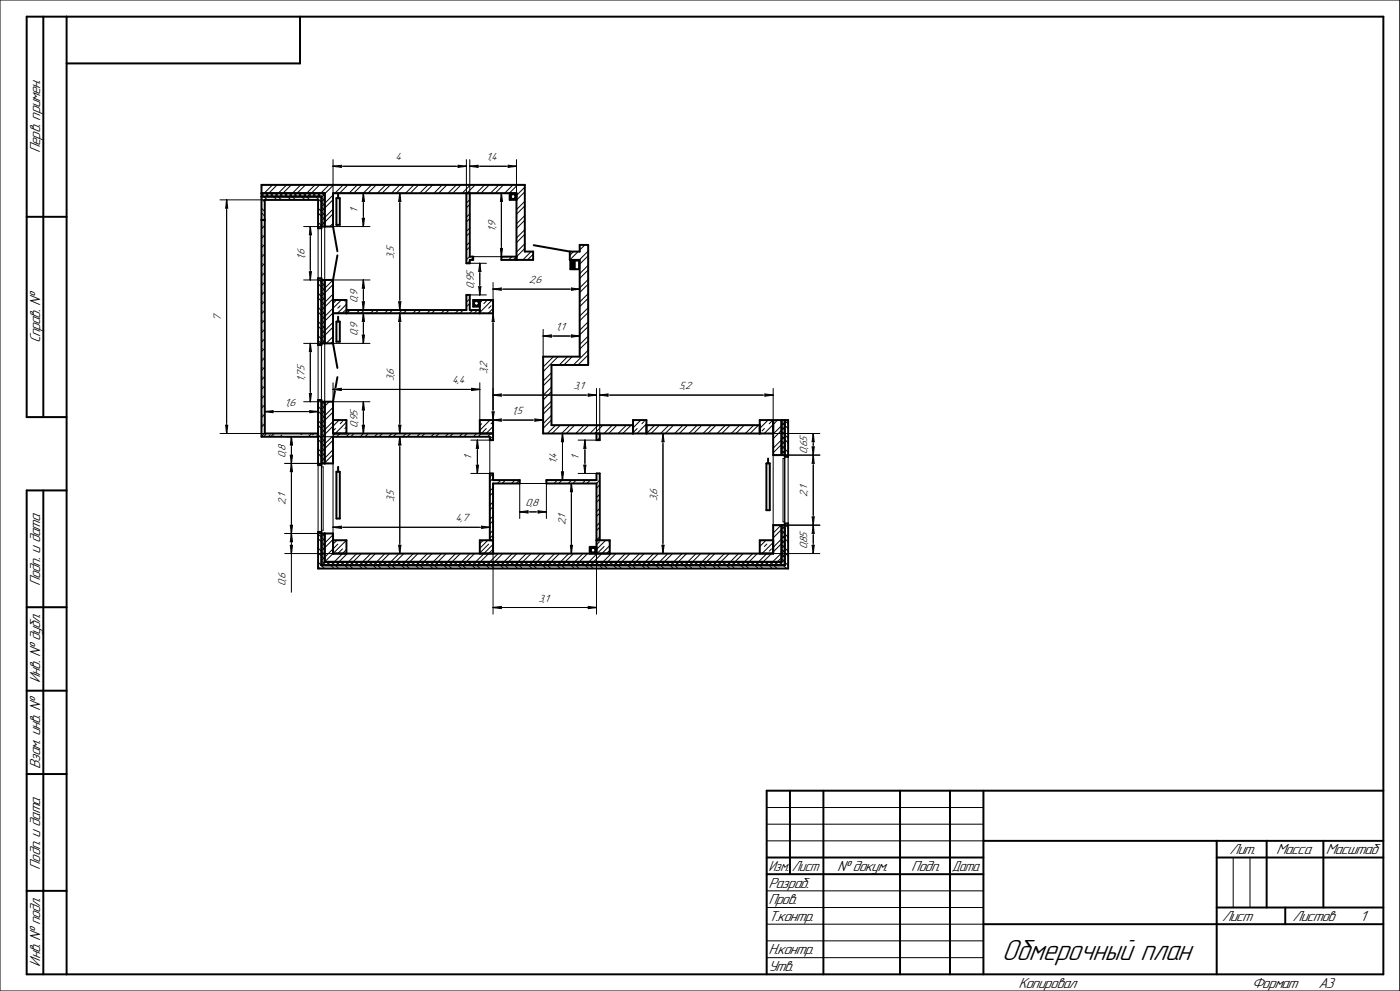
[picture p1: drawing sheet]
<svg xmlns="http://www.w3.org/2000/svg" width="420mm" height="297mm" viewBox="0 0 420 297" stroke-linecap="round" stroke-linejoin="round" font-family="sans-serif">
<defs><g id="words">
<text font-size="9.3" x="300.6" y="287.6">Обмерочный план</text>
<g font-size="4.7">
<text x="12.1" y="45.8" transform="rotate(-90 12.1 45.8)">Перв. примен.</text>
<text x="12.1" y="102.9" transform="rotate(-90 12.1 102.9)">Справ. №</text>
<text x="12.1" y="175.6" transform="rotate(-90 12.1 175.6)">Подп. и дата</text>
<text x="12.1" y="204.7" transform="rotate(-90 12.1 204.7)">Инв. № дубл.</text>
<text x="12.1" y="230.4" transform="rotate(-90 12.1 230.4)">Взам. инв. №</text>
<text x="368.8" y="256.1">Лит.</text>
<text x="382.9" y="256.1">Масса</text>
<text x="397.8" y="256.1">Масштаб</text>
<text x="12.1" y="260.6" transform="rotate(-90 12.1 260.6)">Подп. и дата</text>
<text x="230.6" y="261.1">Изм. Лист</text>
<text x="251.1" y="261.1">№ докум.</text>
<text x="273.4" y="261.1">Подп.</text>
<text x="285.6" y="261.1">Дата</text>
<text x="230.5" y="266.1">Разраб.</text>
<text x="230.5" y="271.1">Пров.</text>
<text x="230.5" y="276.1">Т.контр.</text>
<text x="366.7" y="276.1">Лист</text>
<text x="387.7" y="276.1">Листов</text>
<text x="408" y="276.1">1</text>
<text x="230.5" y="286">Н.контр.</text>
<text x="12.1" y="289.7" transform="rotate(-90 12.1 289.7)">Инв. № подл.</text>
<text x="230.5" y="291">Утв.</text>
<text x="305.5" y="296">Копировал</text>
<text x="375.5" y="296">Формат</text>
<text x="395.5" y="296">A3</text>
</g>
<g font-size="3.4">
<text x="118.7" y="48.1">4</text>
<text x="145.9" y="48.1">1,4</text>
<text x="107.2" y="63.9" transform="rotate(-90 107.2 63.9)">1</text>
<text x="148.7" y="69.5" transform="rotate(-90 148.7 69.5)">1,9</text>
<text x="91.4" y="77.9" transform="rotate(-90 91.4 77.9)">1,6</text>
<text x="118.2" y="77.5" transform="rotate(-90 118.2 77.5)">3,5</text>
<text x="142.2" y="86.7" transform="rotate(-90 142.2 86.7)">0,95</text>
<text x="158.6" y="84.9">2,6</text>
<text x="107.2" y="90.7" transform="rotate(-90 107.2 90.7)">0,9</text>
<text x="66.3" y="96.1" transform="rotate(-90 66.3 96.1)">7</text>
<text x="107.2" y="100.7" transform="rotate(-90 107.2 100.7)">0,9</text>
<text x="166.7" y="98.9">1,1</text>
<text x="146.2" y="112.1" transform="rotate(-90 146.2 112.1)">3,2</text>
<text x="91.4" y="114.4" transform="rotate(-90 91.4 114.4)">1,75</text>
<text x="118.2" y="114.1" transform="rotate(-90 118.2 114.1)">3,6</text>
<text x="135.6" y="114.9">4,4</text>
<text x="172" y="116.6">3,1</text>
<text x="203.7" y="116.6">5,2</text>
<text x="85.4" y="121.6">1,6</text>
<text x="153.5" y="124.1">1,5</text>
<text x="107.2" y="128.1" transform="rotate(-90 107.2 128.1)">0,95</text>
<text x="85.6" y="137.2" transform="rotate(-90 85.6 137.2)">0,8</text>
<text x="141.4" y="137.9" transform="rotate(-90 141.4 137.9)">1</text>
<text x="173.7" y="137.9" transform="rotate(-90 173.7 137.9)">1</text>
<text x="242.2" y="136.1" transform="rotate(-90 242.2 136.1)">0,65</text>
<text x="167" y="138.9" transform="rotate(-90 167 138.9)">1,4</text>
<text x="242.2" y="149" transform="rotate(-90 242.2 149)">2,1</text>
<text x="85.6" y="151.5" transform="rotate(-90 85.6 151.5)">2,1</text>
<text x="118.2" y="150.5" transform="rotate(-90 118.2 150.5)">3,5</text>
<text x="157.6" y="151.6">0,8</text>
<text x="197.1" y="150.1" transform="rotate(-90 197.1 150.1)">3,6</text>
<text x="136.6" y="156.3">4,7</text>
<text x="169.7" y="157.4" transform="rotate(-90 169.7 157.4)">2,1</text>
<text x="242.2" y="164.7" transform="rotate(-90 242.2 164.7)">0,85</text>
<text x="85.6" y="175.5" transform="rotate(-90 85.6 175.5)">0,6</text>
<text x="161.5" y="180.3">3,1</text>
</g>
</g></defs>
<g fill="none" stroke="#000" stroke-width=".3">
<path d="M420 0v297M78.4 58.1l1.8 1.8M78.4 59.6l1 .9M78.9 55.4l-.5 .5M79.6 57.9l1 1M81 57.9l2 2M81.7 55.4l-3.3 3.3M82 57.9l-.9 1M82.4 57.9l2 2M83.1 55.4l-3.5 3.5M83.9 57.9l.9 1M85.3 57.9l1.9 2"/>
<path d="M86 55.4l-3.5 3.5M86.3 57.9l-1 1M86.7 57.9l1.9 2M87.4 55.4l-3.5 3.5M88.1 57.9l1 1M89.5 57.9l2 2M90.2 55.4l-3.5 3.5M90.6 57.9l-1.1 1M90.9 57.9l2 2M91.7 55.4l-3.6 3.5M91.9 57.9l-.9 1M92.3 57.9l1 1"/>
<path d="M93.8 57.9l3.6 3.7M94.5 55.4l-2.5 2.5M94.8 57.9l-1 1M95.2 57.9l2.2 2.3M95.9 55.4l-3.5 3.5M96.6 57.9l.8 .9M97.4 59.5l-1 1M98.7 55.4l-3.5 3.5M99.9 59.9l-3.5 3.4M99.9 58.5l-2.5 2.5M100.1 55.4l-3.7 3.7M103 55.4l-2.5 2.5"/>
<path d="M104.4 55.4l-2.5 2.5M107.2 55.4l-2.5 2.5M108.6 55.4l-2.5 2.5M111.5 55.4l-2.5 2.5M112.9 55.4l-2.5 2.5M115.7 55.4l-2.5 2.5M117.1 55.4l-2.5 2.5M119.9 55.4l-2.5 2.5M121.3 55.4l-2.5 2.5M124.2 55.4l-2.5 2.5M125.6 55.4l-2.5 2.5M128.4 55.4l-2.5 2.5"/>
<path d="M129.8 55.4l-2.5 2.5M132.7 55.4l-2.5 2.5M134.1 55.4l-2.5 2.5M136.9 55.4l-2.5 2.5M138.3 55.4l-2.5 2.5M140.9 59.9l-1 1M141.1 55.4l-2.5 2.5M142.5 55.4l-2.6 2.6M145.4 55.4l-2.5 2.5M146.8 55.4l-2.5 2.5M149.6 55.4l-2.5 2.5M151 55.4l-2.5 2.5"/>
<path d="M153.9 55.4l-2.5 2.5M155.3 55.4l-2.5 2.5M157.4 57.5l-2.5 2.5M157.4 56.1l-2.5 2.5M78.4 63.8l1 1M78.4 62.4l1 1M78.7 79l-.3 .2M78.7 76.2l-.3 .2M78.7 73.4l-.3 .2M78.7 70.5l-.3 .2M78.7 67.7l-.3 .2M79.4 78.9l-1 1"/>
<path d="M79.4 76.1l-1 1M79.4 73.3l-1 1M79.4 70.4l-1 1.1M79.4 67.6l-1 1M79.4 79.6l-.1 .1M79.4 76.8l-.1 .1M79.4 74h-.1M79.4 71.2h-.1M79.4 68.3l-.1 .1M95.4 68.4v15M95.4 62.4l2 2M95.4 66.7l1.3 1.2"/>
<path d="M95.4 68.1l.4 .3M95.4 63.8l1 1M96.4 68.4v15M96.4 62l1 1M96.4 64.8l1 1M96.4 66.3l1 .9M97.4 67.9v16M97.4 63.8l-1 1M97.4 60.9l-1 1M99.9 66.9l-1 1M99.9 64.1l-3.5 3.5M99.9 62.7l-3.5 3.5"/>
<path d="M140.9 78.2l-.6 .7M140.9 74l-1 1M140.9 69.8l-1 .9M140.9 65.5l-1 1M140.9 61.3l-1 1M140.9 76.8l-1 1.1M140.9 72.6l-1 1M140.9 68.4l-1 .9M140.9 64.1l-1 1M141.9 77.3l-.6 .6M150.7 76.9l-.3 .3M153.6 76.9l-1 1"/>
<path d="M157.4 61.7l-2.5 2.5M157.4 74.5l-3.4 3.4M157.4 70.2l-2.5 2.5M157.4 66l-2.5 2.5M157.4 73.1l-2.5 2.5M157.4 68.8l-2.5 2.5M157.4 64.6l-2.5 2.5M157.4 60.3l-2.5 2.5M159.3 75.4l-2.5 2.5M159.9 76.2l-1.7 1.7M172 75.4l-1.1 1.1M173.4 75.4l-2.5 2.5"/>
<path d="M174.1 73.4l-.2 .1M175.5 73.4l-1.6 1.5M176.4 76.7l-2.5 2.5M176.4 79.5l-2.5 2.5M176.4 75.3l-2.6 2.6M78.7 98.8l-.3 .2M78.7 96l-.3 .2M78.7 93.1l-.3 .2M78.7 90.3l-.3 .3M78.7 87.5l-.3 .2M78.7 84.7l-.3 .2M78.7 81.8l-.3 .2"/>
<path d="M79.4 98.7l-1 1M79.4 95.9l-1 1M79.4 93l-1 1.1M79.4 90.3l-1 .9M79.4 87.4l-1 1M79.4 84.6l-1 1M79.4 81.7l-1 1.1M79.4 99.4l-.1 .1M79.4 96.6l-.1 .1M79.4 93.8l-.1 .1M79.4 90.9l-.1 .1M79.4 88.1l-.1 .1"/>
<path d="M79.4 85.3l-.1 .1M79.4 82.5h-.1M95.4 83.7l2 1.9M95.4 85l2 2M95.4 87.9l2 2M95.4 89.3l2 2M95.4 93.5l2 2M95.4 96.4l2 1.9M95.4 97.7l2 2.1M95.4 92.1l1 1M96.4 87.5l1 .9M96.4 91.7l1 1"/>
<path d="M97.1 83.9l-.7 .6M97.1 83.9l.3 .3M97.4 99.1l-1 1M97.4 97.7l-1 1M97.4 93.5l-1 .9M97.4 89.2l-1 1M97.4 85l-1 1M99.9 98l-3.5 3.5M99.9 83.9l-3.5 3.5M99.9 93.8l-3.5 3.5M99.9 89.5l-3.5 3.5 1 1.1M99.9 88.1l-3.5 3.5"/>
<path d="M99.9 85.3l-3.5 3.5M99.9 96.6l-2.5 2.5M100.6 90.3l-.7 .7M102.1 91.7l-.8 .7M102.4 89.9l-6 6 1 1M103.5 93.1l-.8 .7M103.8 89.9l-.3 .4M103.9 91.2l-2.7 2.7M105 92.9l-.9 1M107.9 92.9l-1 1M109.3 92.9l-1 1M112.1 92.9l-1 1"/>
<path d="M113.5 92.9l-1 1M116.4 92.9l-1 1M117.8 92.9l-1 1M120.6 92.9l-1 1M122 92.9l-1 1M124.8 92.9l-.9 1M126.2 92.9l-.9 1M129.1 92.9l-1 1M130.5 92.9l-1 1M133.3 92.9l-1 1M134.7 92.9l-1 1M137.6 92.9l-1 1"/>
<path d="M139 92.9l-1 1M140.9 91l-1 .9M140.9 89.6l-1 1M141.8 92.9l-1 1M143.2 92.9l-1 1M144.8 89.9l-.9 .9M145.2 93.8l-.1 .1M145.9 90.3l-.7 .7M147.3 91.7l-.7 .7M147.7 89.9l-3.8 3.7M147.9 92.5l-1.4 1.4M176.4 97.9l-2.5 2.5"/>
<path d="M176.4 93.6l-2.5 2.5M176.4 89.4l-2.5 2.5M176.4 85.2l-2.5 2.5M176.4 80.9l-2.5 2.5M176.4 96.5l-2.5 2.5M176.4 92.2l-2.5 2.5M176.4 88l-2.5 2.5M176.4 83.8l-2.5 2.5M78.7 118.6l-.3 .2M78.7 115.8l-.3 .2M78.7 112.9l-.3 .3M78.7 110.1l-.3 .2"/>
<path d="M78.7 107.3l-.3 .2M78.7 104.5l-.3 .2M78.7 101.6l-.3 .3M79.4 118.5l-1 1M79.4 115.7l-1 1M79.4 112.9l-1 1M79.4 110l-1 1M79.4 107.2l-1 1M79.4 104.4l-1 1M79.4 101.6l-1 1M79.4 119.3h-.1M79.4 116.4l-.1 .1"/>
<path d="M79.4 113.6l-.1 .1M79.4 110.7l-.1 .1M79.4 107.9l-.1 .1M79.4 105.1l-.1 .1M79.4 102.3h-.1M95.4 103.4v16.5M95.4 100.6l2 2M95.4 102l1 1M96.4 119.9v.1M96.4 103.4v16.5M96.4 100.2l1 1M97.4 102.9v17.5"/>
<path d="M97.4 101.9l-.9 1M99.9 100.9l-2 2M99.9 102.3l-.6 .6M163.2 106.9l-.3 .2M165.4 111.7l-2.5 2.5M165.4 117.4l-2.5 2.5M165.4 113.1l-2.5 2.6M165.4 116l-2.5 2.5M166 106.9l-3.1 3.1M167.4 106.9l-4.5 4.5M170.3 106.9l-2.5 2.5M171.7 106.9l-2.5 2.5"/>
<path d="M176.4 106.4l-3 3M176.4 102.2l-2.5 2.4M176.4 109.2l-.2 .2M176.4 105l-4.4 4.4M176.4 100.8l-2.5 2.5M66 129.9h29.4M78.7 129.9l-.3 .2M78.7 127.1l-.3 .2M78.7 124.2l-.3 .3M78.7 121.4l-.3 .3M79.4 129.8l-1 1.1M79.4 127l-1 1"/>
<path d="M79.4 124.2l-1 1M79.4 121.4l-1 .9M79.4 127.7l-.1 .1M79.4 124.9l-.1 .1M79.4 122l-.1 .1M79.8 130.2l-.5 .4M81 130.3l-.4 .5M82.1 130l-.9 .9M82.2 130.6l-.3 .3M83.4 130.8l-.1 .1M84.5 130.4l-.5 .5M86.9 130.9h-.1"/>
<path d="M90.7 129.9l-.4 .4M92.8 129.9l-.2 .1M93.5 129.9l-.8 .8M94.2 129.9l-.4 .4M95.4 139.4v20M95.4 130.8l-.1 .1M95.4 130.1l-.4 .4M95.4 121.8l2 2M95.4 127.5l2 2M95.4 131.7l2 2M95.4 134.5l2 2M95.4 135.9l2 2.1"/>
<path d="M95.4 123.2l1 1M95.4 138.8l.7 .6M95.4 130.3l1 1M95.4 126.1l1 1M96.4 139.4v20M96.4 139.9h.5v19h-.5M96.4 121.4l1 1M96.4 124.2l1 1M96.4 125.6l1 1M96.4 127l1 1.1M96.4 129.9l1 1M96.4 138.3l.6 .6"/>
<path d="M96.9 120.4l.5 .6M97.3 120.4l-.9 .9M97.4 135.9l-1 1M97.4 131.7l-1 .9M97.4 127.4l-1 1M97.4 123.1l-1 1.1M98.8 120.4l-2.4 2.3M99.9 126.3l-3.5 3.5M99.9 136.2l-2.7 2.7M99.9 134.8l-3.5 3.5M99.9 132l-3.5 3.5M99.9 123.5l-3.5 3.5"/>
<path d="M99.9 122.1l-3.5 3.5M100.6 128.4l-.7 .8M101.7 125.9l-5.3 5.3 1 1.1M102.1 129.8l-1.1 1.1M102.7 126.3l-.6 .7M103.9 126.5l-7.5 7.6 1 1M103.9 128l-.4 .4M103.9 129.4l-.5 .5M104.8 129.9l-1 1M106.2 129.9l-1 1M109.1 129.9l-1 1M110.5 129.9l-1 1"/>
<path d="M113.3 129.9l-1 1M114.7 129.9l-1 1M117.6 129.9l-1.1 1M119 129.9l-1.1 1M121.8 129.9l-1 1M123.2 129.9l-1 1M126 129.9l-.9 1M127.4 129.9l-1 1M130.3 129.9l-1 1M131.7 129.9l-1 1M134.5 129.9l-1 1M135.9 129.9l-1 1"/>
<path d="M138.8 129.9l-1 1M140.2 129.9l-1.1 1M143 129.9l-1 1M144.2 125.9l-.3 .3M144.5 127l-.6 .6M145.9 128.4l-2.5 2.5M147 125.9l-3.1 3.1M147.3 129.8l-1 1.1M147.9 126.4l-.6 .6M147.9 127.8l-2.1 2.1M147.9 130.6l-1 1.1M165.4 120.2l-2.5 2.5"/>
<path d="M165.4 125.9l-2.5 2.5M165.4 121.6l-2.5 2.5M165.4 124.5l-2.5 2.5M166.7 127.4l-2.5 2.5M168.1 127.4l-2.5 2.5M171 127.4l-2.5 2.5M172.4 127.4l-2.5 2.5M175.2 127.4l-2.5 2.5M176.6 127.4l-2.5 2.5M179.5 127.4l-2.5 2.5M179.9 131.2l-.7 .7M180.8 127.4l-2.4 2.5"/>
<path d="M183.7 127.4l-2.5 2.5M185.1 127.4l-2.5 2.5M187.9 127.4l-2.5 2.5M189.4 127.4l-2.6 2.5M191.1 128.4l-1.4 1.5M192.2 125.9l-2.3 2.3M192.6 129.8l-.1 .1M193.3 126.3l-.7 .7M193.9 129.9h.1M193.9 127l-2.8 2.9M196.4 127.4l-2.5 2.5M197.8 127.4l-2.5 2.5"/>
<path d="M200.7 127.4l-2.5 2.5M202.1 127.4l-2.5 2.5M204.9 127.4l-2.5 2.5M206.3 127.4l-2.5 2.5M209.2 127.4l-2.5 2.5M210.6 127.4l-2.5 2.5M213.4 127.4l-2.5 2.5M214.8 127.4l-2.5 2.5M217.6 127.4l-2.5 2.5M219 127.4l-2.5 2.5M221.9 127.4l-2.5 2.5M223.3 127.4l-2.5 2.5"/>
<path d="M226.1 127.4l-2.5 2.5M227.5 127.4l-2.5 2.5M227.9 129.8v.1M229.3 128.4l-.7 .8M230.4 125.9l-2.5 2.5M230.8 129.8l-.1 .1M231.9 125.9l-1.1 1.1M231.9 136.4v21M233.3 125.9l-4 4M234.4 126.4l2 2M234.4 127.9l1 1M234.4 129.3l2 2"/>
<path d="M234.4 130.7l2 2M234.4 132.1l1 1M234.4 133.5l2 2.1M234.4 135l2 1.9M234.4 136.4h.1M234.7 125.9l-.3 .3M235.3 125.9l.1 .1M235.4 136.9v20M235.4 137.4h-.5v19h.5M235.4 135l-1.3 1.4M235.4 133.6l-1 1.1M235.4 132.2l-3.5 3.5"/>
<path d="M235.4 130.8l-3.5 3.5M235.4 129.4l-1 1M235.4 128l-3.5 3.5M235.4 126.6l-3.5 3.5M235.4 126.1l1 .9M236.4 136.9v20M96.8 159.9l.6 .7M97.5 159.9l-1.1 1M147.9 147.6l-1 1M147.9 146.2l-1 1M147.9 143.4l-1 1M147.9 156.1l-1 1"/>
<path d="M147.9 151.8l-1 1.1M147.9 158.9l-1 1M147.9 154.7l-1 1M147.9 150.5l-1 1M147.9 141.9l-1 1.1M150.2 143.9l-1 1M151.6 143.9l-1 1M154.5 143.9l-1 1M155.9 143.9l-1 1M164.3 143.9l-.4 .4M167.2 143.9l-1 1M168.6 143.9l-1 1"/>
<path d="M171.4 143.9l-1 1M172.8 143.9l-1 1M175.7 143.9l-1 1M177.1 143.9l-1 1M179.1 141.9l-.2 .2M179.9 153.8l-1 1M179.9 152.4l-1 1M179.9 158l-1 1M179.9 149.6l-1 .9M179.9 145.3l-1 1M179.9 156.6l-1 1M179.9 148.2l-1 .9"/>
<path d="M179.9 143.9l-1 1M234.3 157.4l-2.4 2.4M234.4 157.6l1 1M234.4 159l1 1M235.4 159.1l-1 1M235.4 157.7l-3.5 3.5M235.4 157.1l1 1.1M95.4 160l2 2M95.4 165.7l2 1.9M95.4 169.9l.5 .5M95.4 161.4l1 1M95.4 168.5l1.9 1.9"/>
<path d="M95.4 164.3l1 1M96.4 168.1l1.4 1.3 1-1M96.4 162.4l1 1M96.4 163.8l1 1M97.4 165.6l-1 1M97.4 161.3l-1 1M98.2 168.4l2 2M99.6 168.4l2 2M99.9 161.7l-3.5 3.5 1 1M99.9 160.3l-3.5 3.4M101 168.4l1 1M101.1 161.9l-1.2 1.2"/>
<path d="M101.3 163.1l-4.9 4.9M102.4 168.4l2 2M102.7 164.5l-1.4 1.4M103.1 168.4l-1 1M103.8 168.4l2 2M103.9 164.7l-4.6 4.7M103.9 161.9l-7.5 7.5M104.2 165.9l-3.5 3.5M104.5 168.4l-1 1M105.2 168.4l1.1 1M106.7 168.4l2 2M107 165.9l-2.5 2.5"/>
<path d="M107.3 168.4l-1 1M108.4 165.9l-3.5 3.5M109.1 169.4l1 1M109.5 168.4l1 1M110.9 168.4l2 2M111.3 165.9l-3.6 3.5M111.5 168.4l-.9 1M112.3 168.4l2 2M112.6 165.9l-3.5 3.5-1-1M113.7 168.4l1 1M115.1 168.4l2 2M115.5 165.9l-3.5 3.5"/>
<path d="M115.8 168.4l-1 1M116.6 168.4l1.9 2M116.9 165.9l-3.5 3.5M118 168.4l1 1 1.1-1M119.4 168.4l2 2M119.7 165.9l-3.5 3.5M120.8 168.4l2 2M121.2 165.9l-3.6 3.5M121.5 168.4l-1 1M122.2 168.4l1 1M123.7 168.4l1.9 2M124 165.9l-2.5 2.5"/>
<path d="M124.3 168.4l-1 1M125.1 168.4l1 1M125.4 165.9l-3.5 3.5M126 169.4l1 1M126.4 168.4l1.1 1M127.9 168.4l2 2M128.2 165.9l-3.5 3.5M128.5 168.4l-.9 1M129.3 168.4l2 2M129.6 165.9l-3.5 3.5M130.7 168.4l1 1M132.1 168.4l2 2"/>
<path d="M132.5 165.9l-3.6 3.5M132.8 168.4l-1 1M133.5 168.4l2 2M133.9 165.9l-3.5 3.5M135 168.4l.9 1M136.4 168.4l2 2M136.7 165.9l-3.5 3.5M137 168.4l-1 1M137.8 168.4l2 2M138.1 165.9l-3.5 3.5M139.2 168.4l1 1M140.6 168.4l2 2"/>
<path d="M141 165.9l-3.5 3.5M141.3 168.4l-1 1M142 168.4l2 2M142.4 165.9l-3.5 3.5M142.7 168.4l-1 1M143.4 168.4l1 1M144.9 168.4l2 2M144.9 161.9l-1 1M145.5 168.4l-1 1M146.3 161.9l-2.4 2.4M146.6 163.1l-2.7 2.6M147.2 169.4l1.1 1"/>
<path d="M147.7 168.4l1 1M147.9 164.6l-4.8 4.8M147.9 163.2l-5.2 5.2M147.9 160.3l-1 1M149.1 168.4l2 2M149.4 165.9l-3.5 3.5M149.7 168.4l-.9 1M150.5 168.4l2 2M150.8 165.9l-3.5 3.5-1-1M151.9 168.4l1 1M153.3 168.4l2 2M153.7 165.9l-3.5 3.5"/>
<path d="M154 168.4l-1 1M154.8 168.4l1.9 2M155.1 165.9l-3.5 3.5M156.2 168.4l1 1 1-1M157.6 168.4l2 2M157.9 165.9l-3.5 3.5M159 168.4l2 2M159.3 165.9l-3.5 3.5M160.4 168.4l1 1M161.8 168.4l2 2M162.2 165.9l-3.5 3.5M162.5 168.4l-1 1"/>
<path d="M163.2 168.4l2 2M163.6 165.9l-3.5 3.5M164.6 168.4l1.1 1M166.1 168.4l2 2M166.4 165.9l-3.5 3.5M166.7 168.4l-1 1M167.5 168.4l2 2M167.8 165.9l-3.5 3.5M168.9 168.4l1 1M170.3 168.4l2 2M170.6 165.9l-3.5 3.5M171 168.4l-1 1"/>
<path d="M171.7 168.4l2 2M172 165.9l-3.4 3.5M173.1 168.4l1 1M174.5 168.4l2 2M174.9 165.9l-3.5 3.5M175.2 168.4l-1 1M176 168.4l2 2M176.3 165.9l-3.5 3.5M177.4 168.4l1 1 1.1-1M178.8 168.4l2 2M179.8 162.4l-.9 .9M179.9 160.9l-1 1"/>
<path d="M180.2 168.4l2 2M180.8 168.4l-.9 1M181.2 163.8l-5.6 5.6M181.6 168.4l1 1M181.7 161.9l-2.8 2.8M182.7 165.2l-.8 .7M182.9 163.5l-5.9 5.9M182.9 162.1l-.2 .3M183 168.4l2 2M183.4 165.9l-2.5 2.5M183.7 168.4l-1 1M184.8 165.9l-3.5 3.5"/>
<path d="M185.4 169.4l1 1M185.9 168.4l1 1M187.3 168.4l2 2M187.6 165.9l-3.5 3.5M187.9 168.4l-1 1M188.7 168.4l2 2M189 165.9l-3.5 3.5-1.1-1M190.1 168.4l1 1M191.5 168.4l2 2M191.9 165.9l-3.6 3.5M192.2 168.4l-1 1M193 168.4l1.9 2"/>
<path d="M193.3 165.9l-3.5 3.5M194.4 168.4l1 1M195.7 168.4l2.1 2M196.1 165.9l-3.5 3.5M196.4 168.4l-1 1M197.2 168.4l2 2M197.5 165.9l-3.5 3.5M198.6 168.4l1 1M200 168.4l2 2M200.4 165.9l-3.6 3.5M200.7 168.4l-1.1 1M201.4 168.4l2 2"/>
<path d="M201.8 165.9l-3.6 3.5M202.1 168.4l-1 1M202.8 168.4l1 1M204.3 168.4l1.9 2M204.6 165.9l-2.5 2.5M204.9 168.4l-1 1M205.7 168.4l1 1M206 165.9l-3.5 3.5M206.6 169.4l1 1M207.1 168.4l1 1M208.5 168.4l2 2M208.8 165.9l-3.5 3.5"/>
<path d="M209.2 168.4l-1 1M209.9 168.4l2 2M210.2 165.9l-3.4 3.5M211.3 168.4l1 1M212.7 168.4l2 2M213.1 165.9l-3.6 3.5M213.4 168.4l-1 1M214.2 168.4l2 2M214.5 165.9l-3.5 3.5M215.6 168.4l1 1 1-1M217 168.4l2 2M217.3 165.9l-3.5 3.5"/>
<path d="M218.4 168.4l2 2M218.7 165.9l-3.5 3.5M219.8 168.4l1 1M221.2 168.4l2 2M221.6 165.9l-3.5 3.5M221.9 168.4l-1 1M222.6 168.4l1 1M223 165.9l-3.5 3.5M223.6 169.4l1 1M224 168.4l1 1M225.5 168.4l2 2M225.8 165.9l-3.5 3.5"/>
<path d="M226.1 168.4l-1 1M226.9 168.4l2 2M227.2 165.9l-3.5 3.5M228.3 168.4l1 1M228.4 161.9l-.5 .4M229.7 168.4l2 2M229.8 161.9l-1.9 1.9M230 165.9l-3.5 3.5M230 163.1l-.7 .7M230.4 168.4l-1 1M231.1 168.4l2 2M231.4 164.5l-.6 .7"/>
<path d="M231.9 162.6l-3.3 3.3M232.5 168.4l1.1 1M233.9 168.4l2.1 2M234.4 160.4l2 2M234.4 161.8l1 1M234.4 163.2l2 2M234.4 164.6l2 2M234.4 166.1l1 .9M234.4 167.5l2 2M234.4 161.5l-2.5 2.5M235.4 169l-.4 .4M235.4 167.6l-1.8 1.8"/>
<path d="M235.4 166.2l-3.2 3.2M235.4 164.8l-4.6 4.6M235.4 163.4l-1 .9M235.4 161.9l-7.4 7.5M235.4 160.5l-1 1M235.4 160l1 1"/>
</g>
<path d="M171.1 78.1h1.3v2.6h-1.3z" fill="#000"/>
<g fill="none" stroke="#000" stroke-width=".59">
<path d="M78.4 58.9h18v9.5h-1v-8.5h-16v70h16M78.4 57.9h19v10M100.9 59.4h1v8h-1zM101.4 57.9v1.5M139.9 57.9v21h1v-1h1v-1h-1v-19M152.9 57.9v2h2M154.7 58.9v.1M78.4 65.9h1M96.4 67.9h3.5M99.9 67.9v-10h55v20M99.9 67.9l1.3 7.4M101.2 76.5l-1.3 7.4"/>
<path d="M154.9 76.9h-4.5v1h9.5v-2.5h-2.5v-20h-79v75.5h17M160.1 73.5l10.8 1.9M170.9 75.4v2.5h3v29h-11v23h69M170.9 75.4h3v-2h2.5v36h-11v18h24.5M171.1 78.1h2.6v2.6h-2.6zM172.4 78.1v2.6M95.4 83.4h1v20h-1zM96.4 83.9h3.5M97.4 83.9v19M99.9 89.9h4v4M99.9 83.9v19M100.9 96.4h1v6h-1z"/>
<path d="M101.4 94.9v1.5M103.9 92.9h36v-4.5h1v4.5h3M143.9 91.9h-2v-2h6v4h-48M143.9 89.9v4M95.4 119.9h1v19.5h-1zM96.4 102.9h3.5M99.9 102.9l1.3 7.4M101.2 113l-1.3 7.4M96.4 120.4h3.5M97.4 120.4v18.5M99.9 125.9h4v4M99.9 120.4v9.5h48"/>
<path d="M101.4 139.9v1.5M143.9 129.9v-4h4v6h-1v-1h-47v8h-3.5M178.9 129.9v2h1v-2M189.9 129.9v-4h4v4M193.9 127.4h34M229.9 138.9h1v14h-1zM230.4 137.4v1.5M231.9 125.9v10.5h3.5M234.4 125.9v10.5M235.4 125.9v11h1v-11h-8.5v4M95.4 159.4h1v10h139v-12.5h1v13.5h-141zM100.9 141.4h1v14h-1z"/>
<path d="M234.4 157.4v11h-137v-8.5M235.4 157.4h-3.5v8.5h-132v-6h-3.5M99.9 161.9h4v4M146.9 161.9v-20h1v2h8v1h-8v21M147.9 161.9h-4v4M178.9 161.9h4v4M178.9 163.9h-2v2M179.9 161.9v-20h-1v2h-15v1h15v21M231.9 161.9h-4v4"/>
<circle cx="153.9" cy="58.9" r=".76"/>
<circle cx="142.9" cy="90.9" r=".76"/>
<circle cx="177.9" cy="164.9" r=".76"/>
</g>
<path d="M67.1 126.9h1.8v3h-1.8z" fill="#fff"/>
<path d="M67.7 127.4l.3 .3 .3-.3-.3 2.5zM67.9 127.5v2.1" fill="none" stroke="#000" stroke-width=".3"/>
<path d="M68.2 127.5v2.4" fill="none" stroke="#000" stroke-width=".34"/>
<path d="M67.1 59.9h1.8v3h-1.8z" fill="#fff"/>
<path d="M66 59.9h29.4M68 59.9l.3 2.5-.3-.3-.3 .3zM68 59.9v70M67.9 60.3v2.1M79.4 121.4v8.5" fill="none" stroke="#000" stroke-width=".3"/>
<path d="M68.2 59.9v2.5" fill="none" stroke="#000" stroke-width=".34"/>
<path d="M79.4 122.5h3v1.8h-3z" fill="#fff"/>
<path d="M79.4 123.4l2.5-.3-.2 .3 .2 .3zM79.8 123.2h2.1" fill="none" stroke="#000" stroke-width=".3"/>
<path d="M79.4 123.5h2.5" fill="none" stroke="#000" stroke-width=".34"/>
<path d="M92.4 122.5h3v1.8h-3z" fill="#fff"/>
<path d="M99.9 57.9h22M79.4 123.4h16M92.9 123.1l2.5 .3-2.5 .3 .3-.3zM93 123.2h2.1M95.4 121.4v8.5" fill="none" stroke="#000" stroke-width=".3"/>
<path d="M93 123.5h2.4" fill="none" stroke="#000" stroke-width=".34"/>
<path d="M119.1 58h1.7v2.9h-1.7z" fill="#fff"/>
<path d="M119.8 58.3v2.1M119.9 57.9l.4 2.5-.4-.2-.3 .2z" fill="none" stroke="#000" stroke-width=".3"/>
<path d="M120.1 58v2.4" fill="none" stroke="#000" stroke-width=".34"/>
<path d="M119 89.9h1.8v3h-1.8z" fill="#fff"/>
<path d="M99.9 47.8v10.1M119.9 57.9v35M103.9 92.9h18M119.6 90.4l.3 .3 .4-.3-.4 2.5zM119.8 90.5v2.1" fill="none" stroke="#000" stroke-width=".3"/>
<path d="M120.1 90.5v2.4" fill="none" stroke="#000" stroke-width=".34"/>
<path d="M99.9 49h3v1.8h-3z" fill="#fff"/>
<path d="M99.9 49.8l2.5-.3-.2 .3 .2 .4zM100.3 49.7h2.1" fill="none" stroke="#000" stroke-width=".3"/>
<path d="M99.9 50h2.5" fill="none" stroke="#000" stroke-width=".34"/>
<path d="M136.9 49h3v1.8h-3z" fill="#fff"/>
<path d="M99.9 49.8h40M137.4 49.5l2.5 .3-2.5 .4 .3-.4zM137.5 49.7h2.1M139.9 47.8v10.1M99.9 67.9h11.1" fill="none" stroke="#000" stroke-width=".3"/>
<path d="M137.5 50h2.4" fill="none" stroke="#000" stroke-width=".34"/>
<path d="M108.1 64.9h1.8v3h-1.8z" fill="#fff"/>
<path d="M108.7 65.4l.3 .3 .3-.3-.3 2.5zM108.9 65.4v2.2" fill="none" stroke="#000" stroke-width=".3"/>
<path d="M109.2 65.4v2.5" fill="none" stroke="#000" stroke-width=".34"/>
<path d="M108.2 58h1.7v2.9h-1.7z" fill="#fff"/>
<path d="M99.9 57.9h11.1M108.9 58.3v2.1M109 57.9l.3 2.5-.3-.2-.3 .2zM109 57.9v10M99.9 83.9h11.1" fill="none" stroke="#000" stroke-width=".3"/>
<path d="M109.2 58v2.4" fill="none" stroke="#000" stroke-width=".34"/>
<path d="M108.2 83.9h1.7v3h-1.7z" fill="#fff"/>
<path d="M108.9 84.2v2.2M109 83.9l.3 2.5-.3-.3-.3 .3z" fill="none" stroke="#000" stroke-width=".3"/>
<path d="M109.2 83.9v2.5" fill="none" stroke="#000" stroke-width=".34"/>
<path d="M108.1 89.9h1.8v3h-1.8z" fill="#fff"/>
<path d="M140.9 76.9h11.5M103.9 92.9h7.1M108.7 90.4l.3 .3 .3-.3-.3 2.5zM108.9 90.5v2.1M109 83.9v9" fill="none" stroke="#000" stroke-width=".3"/>
<path d="M109.2 90.5v2.4" fill="none" stroke="#000" stroke-width=".34"/>
<path d="M149.5 73.9h1.8v3h-1.8z" fill="#fff"/>
<path d="M150.1 74.4l.3 .3 .3-.3-.3 2.5zM150.3 74.5v2.1" fill="none" stroke="#000" stroke-width=".3"/>
<path d="M150.6 74.5v2.4" fill="none" stroke="#000" stroke-width=".34"/>
<path d="M149.6 58h1.7v2.9h-1.7z" fill="#fff"/>
<path d="M140.9 47.8v10.1h11.5M150.3 58.3v2.1M150.4 57.9l.3 2.5-.3-.2-.3 .2zM150.4 57.9v19" fill="none" stroke="#000" stroke-width=".3"/>
<path d="M150.6 58v2.4" fill="none" stroke="#000" stroke-width=".34"/>
<path d="M140.9 49h3v1.8h-3z" fill="#fff"/>
<path d="M140.9 49.8l2.5-.3-.2 .3 .2 .4zM141.3 49.7h2.1" fill="none" stroke="#000" stroke-width=".3"/>
<path d="M140.9 50h2.5" fill="none" stroke="#000" stroke-width=".34"/>
<path d="M151.9 49h3v1.8h-3z" fill="#fff"/>
<path d="M140.9 49.8h14M152.4 49.5l2.5 .3-2.5 .4 .3-.4zM152.5 49.7h2.1M154.9 47.8v10.1M140.9 78.9h5" fill="none" stroke="#000" stroke-width=".3"/>
<path d="M152.5 50h2.4" fill="none" stroke="#000" stroke-width=".34"/>
<path d="M143.1 79h1.7v2.9h-1.7z" fill="#fff"/>
<path d="M143.8 79.2v2.2M143.9 78.9l.4 2.5-.4-.2-.3 .2z" fill="none" stroke="#000" stroke-width=".3"/>
<path d="M144.1 79v2.4" fill="none" stroke="#000" stroke-width=".34"/>
<path d="M143 85.4h1.8v3h-1.8z" fill="#fff"/>
<path d="M143.9 78.9v9.5M99.9 93.9h22M140.9 88.4h5M143.6 85.9l.3 .2 .4-.2-.4 2.5zM143.8 85.9v2.2" fill="none" stroke="#000" stroke-width=".3"/>
<path d="M144.1 85.9v2.5" fill="none" stroke="#000" stroke-width=".34"/>
<path d="M119.1 93.9h1.7v3h-1.7z" fill="#fff"/>
<path d="M119.8 94.2v2.2M119.9 93.9l.4 2.5-.4-.3-.3 .3z" fill="none" stroke="#000" stroke-width=".3"/>
<path d="M120.1 93.9v2.5" fill="none" stroke="#000" stroke-width=".34"/>
<path d="M119 126.9h1.8v3h-1.8z" fill="#fff"/>
<path d="M119.9 93.9v36M99.9 129.9h22M99.9 120.4h11.1M119.6 127.4l.3 .3 .4-.3-.4 2.5zM119.8 127.5v2.1" fill="none" stroke="#000" stroke-width=".3"/>
<path d="M120.1 127.5v2.4" fill="none" stroke="#000" stroke-width=".34"/>
<path d="M108.2 120.4h1.7v3h-1.7z" fill="#fff"/>
<path d="M108.9 120.7v2.2M109 120.4l.3 2.5-.3-.3-.3 .3z" fill="none" stroke="#000" stroke-width=".3"/>
<path d="M109.2 120.4v2.5" fill="none" stroke="#000" stroke-width=".34"/>
<path d="M108.1 126.9h1.8v3h-1.8z" fill="#fff"/>
<path d="M99.9 93.9h11.1M103.9 129.9h7.1M108.7 127.4l.3 .3 .3-.3-.3 2.5zM108.9 127.5v2.1M109 120.4v9.5" fill="none" stroke="#000" stroke-width=".3"/>
<path d="M109.2 127.5v2.4" fill="none" stroke="#000" stroke-width=".34"/>
<path d="M108.2 93.9h1.7v3h-1.7z" fill="#fff"/>
<path d="M108.9 94.2v2.2M109 93.9l.3 2.5-.3-.3-.3 .3z" fill="none" stroke="#000" stroke-width=".3"/>
<path d="M109.2 93.9v2.5" fill="none" stroke="#000" stroke-width=".34"/>
<path d="M108.1 99.9h1.8v3h-1.8z" fill="#fff"/>
<path d="M109 93.9v9M99.9 102.9h11.1M99.9 114.7v15.2M108.7 100.4l.3 .3 .3-.3-.3 2.5zM108.9 100.5v2.1" fill="none" stroke="#000" stroke-width=".3"/>
<path d="M109.2 100.5v2.4" fill="none" stroke="#000" stroke-width=".34"/>
<path d="M99.9 115.9h3v1.7h-3z" fill="#fff"/>
<path d="M99.9 116.7l2.5-.3-.2 .3 .2 .4zM100.2 116.6h2.2" fill="none" stroke="#000" stroke-width=".3"/>
<path d="M99.9 116.9h2.5" fill="none" stroke="#000" stroke-width=".34"/>
<path d="M140.9 115.9h3v1.7h-3z" fill="#fff"/>
<path d="M99.9 116.7h44M141.4 116.4l2.5 .3-2.5 .4 .3-.4zM141.5 116.6h2.1M143.9 114.7v15.2" fill="none" stroke="#000" stroke-width=".3"/>
<path d="M141.5 116.9h2.4" fill="none" stroke="#000" stroke-width=".34"/>
<path d="M147.1 93.9h1.7v3h-1.7z" fill="#fff"/>
<path d="M147.8 94.3v2.1M147.9 93.9l.4 2.5-.4-.3-.3 .3z" fill="none" stroke="#000" stroke-width=".3"/>
<path d="M148.1 93.9v2.5" fill="none" stroke="#000" stroke-width=".34"/>
<path d="M147 122.9h1.8v3h-1.8z" fill="#fff"/>
<path d="M147.9 84.7v5.2M147.9 93.9v32M147.6 123.4l.3 .3 .4-.3-.4 2.5zM147.8 123.4v2.2" fill="none" stroke="#000" stroke-width=".3"/>
<path d="M148.1 123.4v2.5" fill="none" stroke="#000" stroke-width=".34"/>
<path d="M147.9 85.8h3v1.7h-3z" fill="#fff"/>
<path d="M147.9 86.7l2.5-.4-.2 .4 .2 .3zM148.3 86.5h2.1" fill="none" stroke="#000" stroke-width=".3"/>
<path d="M147.9 86.8h2.5" fill="none" stroke="#000" stroke-width=".34"/>
<path d="M170.9 85.8h3v1.7h-3z" fill="#fff"/>
<path d="M147.9 86.7h26M162.9 98.7v8.2M171.4 86.3l2.5 .4-2.5 .3 .3-.3zM171.4 86.5h2.2M173.9 84.7v3.6" fill="none" stroke="#000" stroke-width=".3"/>
<path d="M171.4 86.8h2.5" fill="none" stroke="#000" stroke-width=".34"/>
<path d="M162.9 99.9h3v1.7h-3z" fill="#fff"/>
<path d="M162.9 100.7l2.5-.3-.2 .3 .2 .3zM163.3 100.6h2.1" fill="none" stroke="#000" stroke-width=".3"/>
<path d="M162.9 100.9h2.5" fill="none" stroke="#000" stroke-width=".34"/>
<path d="M170.9 99.9h3v1.7h-3z" fill="#fff"/>
<path d="M173.9 98.7v8.2M162.9 100.7h11M171.4 100.4l2.5 .3-2.5 .3 .3-.3zM171.4 100.6h2.2M99.9 130.9v29.1" fill="none" stroke="#000" stroke-width=".3"/>
<path d="M171.4 100.9h2.5" fill="none" stroke="#000" stroke-width=".34"/>
<path d="M99.9 157.2h3v1.7h-3z" fill="#fff"/>
<path d="M99.9 158l2.5-.3-.2 .3 .2 .4zM100.2 157.9h2.2" fill="none" stroke="#000" stroke-width=".3"/>
<path d="M99.9 158.2h2.5" fill="none" stroke="#000" stroke-width=".34"/>
<path d="M143.9 157.2h3v1.7h-3z" fill="#fff"/>
<path d="M99.9 130.9h22M146.9 131.9v28.1M99.9 158h47M144.4 157.7l2.5 .3-2.5 .4 .3-.4zM144.5 157.9h2.1" fill="none" stroke="#000" stroke-width=".3"/>
<path d="M144.5 158.2h2.4" fill="none" stroke="#000" stroke-width=".34"/>
<path d="M119.1 130.9h1.7v3h-1.7z" fill="#fff"/>
<path d="M119.8 131.2v2.2M119.9 130.9l.4 2.5-.4-.3-.3 .3z" fill="none" stroke="#000" stroke-width=".3"/>
<path d="M120.1 130.9v2.5" fill="none" stroke="#000" stroke-width=".34"/>
<path d="M119 162.9h1.8v3h-1.8z" fill="#fff"/>
<path d="M119.9 130.9v35M85.4 159.9h14.5M103.9 165.9h18M119.6 163.4l.3 .3 .4-.3-.4 2.5zM119.8 163.4v2.2" fill="none" stroke="#000" stroke-width=".3"/>
<path d="M120.1 163.4v2.5" fill="none" stroke="#000" stroke-width=".34"/>
<path d="M86.6 159.9h1.7v3h-1.7z" fill="#fff"/>
<path d="M87.4 159.9l.4 2.5-.4-.2-.3 .2zM87.3 160.2v2.2" fill="none" stroke="#000" stroke-width=".3"/>
<path d="M87.6 159.9v2.5" fill="none" stroke="#000" stroke-width=".34"/>
<path d="M86.5 162.9h1.8v3h-1.8z" fill="#fff"/>
<path d="M85.4 130.9h14.5M87.4 159.9v17.6M85.4 165.9h18.5M87.1 163.4l.3 .3 .4-.3-.4 2.5zM87.3 163.4v2.2" fill="none" stroke="#000" stroke-width=".3"/>
<path d="M87.6 163.4v2.5" fill="none" stroke="#000" stroke-width=".34"/>
<path d="M86.6 130.9h1.7v3h-1.7z" fill="#fff"/>
<path d="M87.3 131.2v2.2M87.4 130.9l.4 2.5-.4-.3-.3 .3z" fill="none" stroke="#000" stroke-width=".3"/>
<path d="M87.6 130.9v2.5" fill="none" stroke="#000" stroke-width=".34"/>
<path d="M86.5 135.9h1.8v3h-1.8z" fill="#fff"/>
<path d="M85.4 138.9h14.5M87.1 136.4l.3 .3 .4-.3-.4 2.5zM87.3 136.4v2.2M87.4 130.9v8M85.4 159.9h12" fill="none" stroke="#000" stroke-width=".3"/>
<path d="M87.6 136.4v2.5" fill="none" stroke="#000" stroke-width=".34"/>
<path d="M86.5 156.9h1.8v3h-1.8z" fill="#fff"/>
<path d="M87.1 157.4l.3 .2 .4-.2-.4 2.5zM87.3 157.4v2.2" fill="none" stroke="#000" stroke-width=".3"/>
<path d="M87.6 157.4v2.5" fill="none" stroke="#000" stroke-width=".34"/>
<path d="M86.6 138.9h1.7v3h-1.7z" fill="#fff"/>
<path d="M91.1 102.9h6.3M85.4 138.9h12M87.3 139.2v2.2M87.4 138.9l.4 2.5-.4-.3-.3 .3zM87.4 138.9v21" fill="none" stroke="#000" stroke-width=".3"/>
<path d="M87.6 138.9v2.5" fill="none" stroke="#000" stroke-width=".34"/>
<path d="M92.2 103h1.8v2.9h-1.8z" fill="#fff"/>
<path d="M93 103.3v2.1M93.1 102.9l.3 2.5-.3-.2-.3 .2z" fill="none" stroke="#000" stroke-width=".3"/>
<path d="M93.3 103v2.4" fill="none" stroke="#000" stroke-width=".34"/>
<path d="M92.2 117.4h1.8v3h-1.8z" fill="#fff"/>
<path d="M91.1 67.9h5.3M92.8 117.9l.3 .3 .3-.3-.3 2.5zM93 117.9v2.2M93.1 102.9v17.5M91.1 120.4h6.3" fill="none" stroke="#000" stroke-width=".3"/>
<path d="M93.3 117.9v2.5" fill="none" stroke="#000" stroke-width=".34"/>
<path d="M92.2 67.9h1.8v3h-1.8z" fill="#fff"/>
<path d="M93 68.3v2.1M93.1 67.9l.3 2.5-.3-.3-.3 .3z" fill="none" stroke="#000" stroke-width=".3"/>
<path d="M93.3 67.9v2.5" fill="none" stroke="#000" stroke-width=".34"/>
<path d="M92.2 80.9h1.8v3h-1.8z" fill="#fff"/>
<path d="M93.1 67.9v16M91.1 83.9h5.3M92.8 81.4l.3 .3 .3-.3-.3 2.5zM93 81.4v2.2M141.2 131.9h6.7" fill="none" stroke="#000" stroke-width=".3"/>
<path d="M93.3 81.4v2.5" fill="none" stroke="#000" stroke-width=".34"/>
<path d="M142.4 132h1.7v2.9h-1.7z" fill="#fff"/>
<path d="M143.1 132.2v2.2M143.2 131.9l.4 2.5-.4-.2-.3 .2z" fill="none" stroke="#000" stroke-width=".3"/>
<path d="M143.4 132v2.4" fill="none" stroke="#000" stroke-width=".34"/>
<path d="M142.3 138.9h1.8v3h-1.8z" fill="#fff"/>
<path d="M142.9 139.4l.3 .3 .4-.3-.4 2.5zM143.1 139.4v2.2M143.2 131.9v10M141.2 141.9h6.7M147.9 144.9v39.2" fill="none" stroke="#000" stroke-width=".3"/>
<path d="M143.4 139.4v2.5" fill="none" stroke="#000" stroke-width=".34"/>
<path d="M147.9 181.2h3v1.8h-3z" fill="#fff"/>
<path d="M147.9 182.1l2.5-.4-.2 .4 .2 .3zM148.3 181.9h2.1" fill="none" stroke="#000" stroke-width=".3"/>
<path d="M147.9 182.2h2.5" fill="none" stroke="#000" stroke-width=".34"/>
<path d="M175.9 181.2h3v1.8h-3z" fill="#fff"/>
<path d="M147.9 144.9h25.5M178.9 144.9v39.2M147.9 182.1h31M176.4 181.7l2.5 .4-2.5 .3 .3-.3zM176.5 181.9h2.1" fill="none" stroke="#000" stroke-width=".3"/>
<path d="M176.5 182.2h2.4" fill="none" stroke="#000" stroke-width=".34"/>
<path d="M170.6 144.9h1.7v3h-1.7z" fill="#fff"/>
<path d="M171.3 145.3v2.1M171.4 144.9l.3 2.5-.3-.2-.3 .2z" fill="none" stroke="#000" stroke-width=".3"/>
<path d="M171.6 144.9v2.5" fill="none" stroke="#000" stroke-width=".34"/>
<path d="M170.5 162.9h1.8v3h-1.8z" fill="#fff"/>
<path d="M155.9 144.9v10.5M171.4 144.9v21M147.9 165.9h25.5M171.1 163.4l.3 .3 .3-.3-.3 2.5zM171.3 163.4v2.2" fill="none" stroke="#000" stroke-width=".3"/>
<path d="M171.6 163.4v2.5" fill="none" stroke="#000" stroke-width=".34"/>
<path d="M155.9 152.6h3v1.7h-3z" fill="#fff"/>
<path d="M155.9 153.4l2.5-.3-.2 .3 .2 .4zM156.3 153.3h2.1" fill="none" stroke="#000" stroke-width=".3"/>
<path d="M155.9 153.6h2.5" fill="none" stroke="#000" stroke-width=".34"/>
<path d="M160.9 152.6h3v1.7h-3z" fill="#fff"/>
<path d="M173.4 131.9h6.5M155.9 153.4h8M161.4 153.1l2.5 .3-2.5 .4 .3-.4zM161.5 153.3h2.1M163.9 144.9v10.5" fill="none" stroke="#000" stroke-width=".3"/>
<path d="M161.5 153.6h2.4" fill="none" stroke="#000" stroke-width=".34"/>
<path d="M174.6 132h1.8v2.9h-1.8z" fill="#fff"/>
<path d="M175.3 132.2v2.2M175.5 131.9l.3 2.5-.3-.2-.4 .2zM175.6 132v2.4" fill="none" stroke="#000" stroke-width=".3"/>
<path d="M174.5 138.9h1.9v3h-1.9z" fill="#fff"/>
<path d="M162.9 129.9h7.8M175.1 139.4l.4 .3 .3-.3-.3 2.5zM175.3 139.4v2.2M175.5 131.9v10M175.6 139.4v2.5M173.4 141.9h6.5" fill="none" stroke="#000" stroke-width=".3"/>
<path d="M167.9 130h1.7v2.9h-1.7z" fill="#fff"/>
<path d="M168.6 130.3v2.1M168.7 129.9l.4 2.5-.4-.2-.3 .2z" fill="none" stroke="#000" stroke-width=".3"/>
<path d="M168.9 130v2.4" fill="none" stroke="#000" stroke-width=".34"/>
<path d="M167.9 140.9h1.7v3h-1.7z" fill="#fff"/>
<path d="M147.9 123.9v6M168.7 129.9v14M163.9 143.9h6.8M168.4 141.4l.3 .2 .4-.2-.4 2.5zM168.6 141.4v2.2" fill="none" stroke="#000" stroke-width=".3"/>
<path d="M168.9 141.4v2.5" fill="none" stroke="#000" stroke-width=".34"/>
<path d="M147.9 125.1h3v1.7h-3z" fill="#fff"/>
<path d="M147.9 125.9l2.5-.3-.2 .3 .2 .3zM148.3 125.8h2.1" fill="none" stroke="#000" stroke-width=".3"/>
<path d="M147.9 126.1h2.5" fill="none" stroke="#000" stroke-width=".34"/>
<path d="M159.9 125.1h3v1.7h-3z" fill="#fff"/>
<path d="M147.9 116.4v13.5M147.9 125.9h15M160.4 125.6l2.5 .3-2.5 .3 .3-.3zM160.5 125.8h2.1M162.9 123.9v6" fill="none" stroke="#000" stroke-width=".3"/>
<path d="M160.5 126.1h2.4" fill="none" stroke="#000" stroke-width=".34"/>
<path d="M147.9 117.6h3v1.7h-3z" fill="#fff"/>
<path d="M147.9 118.4l2.5-.3-.2 .3 .2 .3zM148.3 118.3h2.1" fill="none" stroke="#000" stroke-width=".3"/>
<path d="M147.9 118.6h2.5" fill="none" stroke="#000" stroke-width=".34"/>
<path d="M175.9 117.6h3v1.7h-3z" fill="#fff"/>
<path d="M147.9 118.4h31M176.4 118.1l2.5 .3-2.5 .3 .3-.3zM176.5 118.3h2.1M178.9 116.4v13.5M179.9 129.9h21" fill="none" stroke="#000" stroke-width=".3"/>
<path d="M176.5 118.6h2.4" fill="none" stroke="#000" stroke-width=".34"/>
<path d="M198 130h1.8v2.9h-1.8z" fill="#fff"/>
<path d="M198.8 130.3v2.1M198.9 129.9l.3 2.5-.3-.2-.3 .2z" fill="none" stroke="#000" stroke-width=".3"/>
<path d="M199.1 130v2.4" fill="none" stroke="#000" stroke-width=".34"/>
<path d="M198 162.9h1.8v3h-1.8z" fill="#fff"/>
<path d="M179.9 116.4v13.5M198.9 129.9v36M182.9 165.9h18M198.6 163.4l.3 .3 .3-.3-.3 2.5zM198.8 163.4v2.2" fill="none" stroke="#000" stroke-width=".3"/>
<path d="M199.1 163.4v2.5" fill="none" stroke="#000" stroke-width=".34"/>
<path d="M179.9 117.6h3v1.7h-3z" fill="#fff"/>
<path d="M179.9 118.4l2.5-.3-.2 .3 .2 .3zM180.3 118.3h2.1" fill="none" stroke="#000" stroke-width=".3"/>
<path d="M179.9 118.6h2.5" fill="none" stroke="#000" stroke-width=".34"/>
<path d="M228.9 117.6h3v1.7h-3z" fill="#fff"/>
<path d="M179.9 118.4h52M229.4 118.1l2.5 .3-2.5 .3 .3-.3zM229.5 118.3h2.1M231.9 116.4v13.5h14.1" fill="none" stroke="#000" stroke-width=".3"/>
<path d="M229.5 118.6h2.4" fill="none" stroke="#000" stroke-width=".34"/>
<path d="M243.1 130h1.8v2.9h-1.8z" fill="#fff"/>
<path d="M243.8 130.3v2.1M244 129.9l.3 2.5-.3-.2-.4 .2zM244.1 130v2.4" fill="none" stroke="#000" stroke-width=".3"/>
<path d="M243 133.4h1.9v3h-1.9z" fill="#fff"/>
<path d="M231.9 136.4h14.1M243.6 133.9l.4 .3 .3-.3-.3 2.5zM243.8 133.9v2.2M244 129.9v6.5M244.1 133.9v2.5" fill="none" stroke="#000" stroke-width=".3"/>
<path d="M243.1 136.4h1.8v3h-1.8z" fill="#fff"/>
<path d="M243.8 136.7v2.2M244 136.4l.3 2.5-.3-.3-.4 .3zM244.1 136.4v2.5" fill="none" stroke="#000" stroke-width=".3"/>
<path d="M243 154.4h1.9v3h-1.9z" fill="#fff"/>
<path d="M244 136.4v21M231.9 157.4h14.1M243.6 154.9l.4 .3 .3-.3-.3 2.5zM243.8 154.9v2.2M244.1 154.9v2.5" fill="none" stroke="#000" stroke-width=".3"/>
<path d="M243.1 157.4h1.8v3h-1.8z" fill="#fff"/>
<path d="M243.8 157.7v2.2M244 157.4l.3 2.5-.3-.3-.4 .3zM244.1 157.4v2.5" fill="none" stroke="#000" stroke-width=".3"/>
<path d="M243 162.9h1.9v3h-1.9z" fill="#fff"/>
<path d="M244 157.4v8.5M231.9 165.9h14.1M243.6 163.4l.4 .3 .3-.3-.3 2.5zM243.8 163.4v2.2M244.1 163.4v2.5" fill="none" stroke="#000" stroke-width=".3"/>
<path d="M67.1 126.9h1.8v3h-1.8z" fill="#fff"/>
<path d="M67.7 127.4l.3 .3 .3-.3-.3 2.5zM67.9 127.5v2.1" fill="none" stroke="#000" stroke-width=".3"/>
<path d="M68.2 127.5v2.4" fill="none" stroke="#000" stroke-width=".34"/>
<path d="M67.1 59.9h1.8v3h-1.8z" fill="#fff"/>
<path d="M68 59.9l.3 2.5-.3-.3-.3 .3zM68 59.9v70M67.9 60.3v2.1" fill="none" stroke="#000" stroke-width=".3"/>
<path d="M68.2 59.9v2.5" fill="none" stroke="#000" stroke-width=".34"/>
<g fill="#fff">
<path d="M63.4 93.6h3.6v2.5h-3.6z"/>
<path d="M79.4 122.5h3v1.8h-3z"/>
</g>
<path d="M79.4 123.4l2.5-.3-.2 .3 .2 .3zM79.8 123.2h2.1" fill="none" stroke="#000" stroke-width=".3"/>
<path d="M79.4 123.5h2.5" fill="none" stroke="#000" stroke-width=".34"/>
<path d="M92.4 122.5h3v1.8h-3z" fill="#fff"/>
<path d="M79.4 123.4h16M92.9 123.1l2.5 .3-2.5 .3 .3-.3zM93 123.2h2.1" fill="none" stroke="#000" stroke-width=".3"/>
<path d="M93 123.5h2.4" fill="none" stroke="#000" stroke-width=".34"/>
<g fill="#fff">
<path d="M85.4 118.8h4.1v3.6h-4.1z"/>
<path d="M119.1 58h1.7v2.9h-1.7z"/>
</g>
<path d="M119.8 58.3v2.1M119.9 57.9l.4 2.5-.4-.2-.3 .2z" fill="none" stroke="#000" stroke-width=".3"/>
<path d="M120.1 58v2.4" fill="none" stroke="#000" stroke-width=".34"/>
<path d="M119 89.9h1.8v3h-1.8z" fill="#fff"/>
<path d="M119.9 57.9v35M119.6 90.4l.3 .3 .4-.3-.4 2.5zM119.8 90.5v2.1" fill="none" stroke="#000" stroke-width=".3"/>
<path d="M120.1 90.5v2.4" fill="none" stroke="#000" stroke-width=".34"/>
<g fill="#fff">
<path d="M115.4 73.3h3.5v4.2h-3.5z"/>
<path d="M99.9 49h3v1.8h-3z"/>
</g>
<path d="M99.9 49.8l2.5-.3-.2 .3 .2 .4zM100.3 49.7h2.1" fill="none" stroke="#000" stroke-width=".3"/>
<path d="M99.9 50h2.5" fill="none" stroke="#000" stroke-width=".34"/>
<path d="M136.9 49h3v1.8h-3z" fill="#fff"/>
<path d="M99.9 49.8h40M137.4 49.5l2.5 .3-2.5 .4 .3-.4zM137.5 49.7h2.1" fill="none" stroke="#000" stroke-width=".3"/>
<path d="M137.5 50h2.4" fill="none" stroke="#000" stroke-width=".34"/>
<g fill="#fff">
<path d="M118.7 45.3h2.5v3.6h-2.5z"/>
<path d="M108.1 64.9h1.8v3h-1.8z"/>
</g>
<path d="M108.7 65.4l.3 .3 .3-.3-.3 2.5zM108.9 65.4v2.2" fill="none" stroke="#000" stroke-width=".3"/>
<path d="M109.2 65.4v2.5" fill="none" stroke="#000" stroke-width=".34"/>
<path d="M108.2 58h1.7v2.9h-1.7z" fill="#fff"/>
<path d="M108.9 58.3v2.1M109 57.9l.3 2.5-.3-.2-.3 .2zM109 57.9v10" fill="none" stroke="#000" stroke-width=".3"/>
<path d="M109.2 58v2.4" fill="none" stroke="#000" stroke-width=".34"/>
<g fill="#fff">
<path d="M104.4 61.9h3.6v2h-3.6z"/>
<path d="M108.2 83.9h1.7v3h-1.7z"/>
</g>
<path d="M108.9 84.2v2.2M109 83.9l.3 2.5-.3-.3-.3 .3z" fill="none" stroke="#000" stroke-width=".3"/>
<path d="M109.2 83.9v2.5" fill="none" stroke="#000" stroke-width=".34"/>
<path d="M108.1 89.9h1.8v3h-1.8z" fill="#fff"/>
<path d="M108.7 90.4l.3 .3 .3-.3-.3 2.5zM108.9 90.5v2.1M109 83.9v9" fill="none" stroke="#000" stroke-width=".3"/>
<path d="M109.2 90.5v2.4" fill="none" stroke="#000" stroke-width=".34"/>
<g fill="#fff">
<path d="M104.4 86.1h3.6v4.6h-3.6z"/>
<path d="M149.5 73.9h1.8v3h-1.8z"/>
</g>
<path d="M150.1 74.4l.3 .3 .3-.3-.3 2.5zM150.3 74.5v2.1" fill="none" stroke="#000" stroke-width=".3"/>
<path d="M150.6 74.5v2.4" fill="none" stroke="#000" stroke-width=".34"/>
<path d="M149.6 58h1.7v2.9h-1.7z" fill="#fff"/>
<path d="M150.3 58.3v2.1M150.4 57.9l.3 2.5-.3-.2-.3 .2zM150.4 57.9v19" fill="none" stroke="#000" stroke-width=".3"/>
<path d="M150.6 58v2.4" fill="none" stroke="#000" stroke-width=".34"/>
<g fill="#fff">
<path d="M145.8 65.4h3.6v4.1h-3.6z"/>
<path d="M140.9 49h3v1.8h-3z"/>
</g>
<path d="M140.9 49.8l2.5-.3-.2 .3 .2 .4zM141.3 49.7h2.1" fill="none" stroke="#000" stroke-width=".3"/>
<path d="M140.9 50h2.5" fill="none" stroke="#000" stroke-width=".34"/>
<path d="M151.9 49h3v1.8h-3z" fill="#fff"/>
<path d="M140.9 49.8h14M152.4 49.5l2.5 .3-2.5 .4 .3-.4zM152.5 49.7h2.1" fill="none" stroke="#000" stroke-width=".3"/>
<path d="M152.5 50h2.4" fill="none" stroke="#000" stroke-width=".34"/>
<g fill="#fff">
<path d="M145.9 45.3h4.1v3.6h-4.1z"/>
<path d="M143.1 79h1.7v2.9h-1.7z"/>
</g>
<path d="M143.8 79.2v2.2M143.9 78.9l.4 2.5-.4-.2-.3 .2z" fill="none" stroke="#000" stroke-width=".3"/>
<path d="M144.1 79v2.4" fill="none" stroke="#000" stroke-width=".34"/>
<path d="M143 85.4h1.8v3h-1.8z" fill="#fff"/>
<path d="M143.9 78.9v9.5M143.6 85.9l.3 .2 .4-.2-.4 2.5zM143.8 85.9v2.2" fill="none" stroke="#000" stroke-width=".3"/>
<path d="M144.1 85.9v2.5" fill="none" stroke="#000" stroke-width=".34"/>
<g fill="#fff">
<path d="M139.4 80.6h3.5v6.1h-3.5z"/>
<path d="M119.1 93.9h1.7v3h-1.7z"/>
</g>
<path d="M119.8 94.2v2.2M119.9 93.9l.4 2.5-.4-.3-.3 .3z" fill="none" stroke="#000" stroke-width=".3"/>
<path d="M120.1 93.9v2.5" fill="none" stroke="#000" stroke-width=".34"/>
<path d="M119 126.9h1.8v3h-1.8z" fill="#fff"/>
<path d="M119.9 93.9v36M119.6 127.4l.3 .3 .4-.3-.4 2.5zM119.8 127.5v2.1" fill="none" stroke="#000" stroke-width=".3"/>
<path d="M120.1 127.5v2.4" fill="none" stroke="#000" stroke-width=".34"/>
<g fill="#fff">
<path d="M115.4 109.7h3.5v4.4h-3.5z"/>
<path d="M108.2 120.4h1.7v3h-1.7z"/>
</g>
<path d="M108.9 120.7v2.2M109 120.4l.3 2.5-.3-.3-.3 .3z" fill="none" stroke="#000" stroke-width=".3"/>
<path d="M109.2 120.4v2.5" fill="none" stroke="#000" stroke-width=".34"/>
<path d="M108.1 126.9h1.8v3h-1.8z" fill="#fff"/>
<path d="M108.7 127.4l.3 .3 .3-.3-.3 2.5zM108.9 127.5v2.1M109 120.4v9.5" fill="none" stroke="#000" stroke-width=".3"/>
<path d="M109.2 127.5v2.4" fill="none" stroke="#000" stroke-width=".34"/>
<g fill="#fff">
<path d="M104.4 122.2h3.6v5.9h-3.6z"/>
<path d="M108.2 93.9h1.7v3h-1.7z"/>
</g>
<path d="M108.9 94.2v2.2M109 93.9l.3 2.5-.3-.3-.3 .3z" fill="none" stroke="#000" stroke-width=".3"/>
<path d="M109.2 93.9v2.5" fill="none" stroke="#000" stroke-width=".34"/>
<path d="M108.1 99.9h1.8v3h-1.8z" fill="#fff"/>
<path d="M109 93.9v9M108.7 100.4l.3 .3 .3-.3-.3 2.5zM108.9 100.5v2.1" fill="none" stroke="#000" stroke-width=".3"/>
<path d="M109.2 100.5v2.4" fill="none" stroke="#000" stroke-width=".34"/>
<g fill="#fff">
<path d="M104.4 96.1h3.6v4.6h-3.6z"/>
<path d="M99.9 115.9h3v1.7h-3z"/>
</g>
<path d="M99.9 116.7l2.5-.3-.2 .3 .2 .4zM100.2 116.6h2.2" fill="none" stroke="#000" stroke-width=".3"/>
<path d="M99.9 116.9h2.5" fill="none" stroke="#000" stroke-width=".34"/>
<path d="M140.9 115.9h3v1.7h-3z" fill="#fff"/>
<path d="M99.9 116.7h44M141.4 116.4l2.5 .3-2.5 .4 .3-.4zM141.5 116.6h2.1" fill="none" stroke="#000" stroke-width=".3"/>
<path d="M141.5 116.9h2.4" fill="none" stroke="#000" stroke-width=".34"/>
<g fill="#fff">
<path d="M135.6 112.1h4.7v3.6h-4.7z"/>
<path d="M147.1 93.9h1.7v3h-1.7z"/>
</g>
<path d="M147.8 94.3v2.1M147.9 93.9l.4 2.5-.4-.3-.3 .3z" fill="none" stroke="#000" stroke-width=".3"/>
<path d="M148.1 93.9v2.5" fill="none" stroke="#000" stroke-width=".34"/>
<path d="M147 122.9h1.8v3h-1.8z" fill="#fff"/>
<path d="M147.9 93.9v32M147.6 123.4l.3 .3 .4-.3-.4 2.5zM147.8 123.4v2.2" fill="none" stroke="#000" stroke-width=".3"/>
<path d="M148.1 123.4v2.5" fill="none" stroke="#000" stroke-width=".34"/>
<g fill="#fff">
<path d="M143.3 107.7h3.6v4.4h-3.6z"/>
<path d="M147.9 85.8h3v1.7h-3z"/>
</g>
<path d="M147.9 86.7l2.5-.4-.2 .4 .2 .3zM148.3 86.5h2.1" fill="none" stroke="#000" stroke-width=".3"/>
<path d="M147.9 86.8h2.5" fill="none" stroke="#000" stroke-width=".34"/>
<path d="M170.9 85.8h3v1.7h-3z" fill="#fff"/>
<path d="M147.9 86.7h26M171.4 86.3l2.5 .4-2.5 .3 .3-.3zM171.4 86.5h2.2" fill="none" stroke="#000" stroke-width=".3"/>
<path d="M171.4 86.8h2.5" fill="none" stroke="#000" stroke-width=".34"/>
<g fill="#fff">
<path d="M158.6 82.1h4.6v3.5h-4.6z"/>
<path d="M162.9 99.9h3v1.7h-3z"/>
</g>
<path d="M162.9 100.7l2.5-.3-.2 .3 .2 .3zM163.3 100.6h2.1" fill="none" stroke="#000" stroke-width=".3"/>
<path d="M162.9 100.9h2.5" fill="none" stroke="#000" stroke-width=".34"/>
<path d="M170.9 99.9h3v1.7h-3z" fill="#fff"/>
<path d="M162.9 100.7h11M171.4 100.4l2.5 .3-2.5 .3 .3-.3zM171.4 100.6h2.2" fill="none" stroke="#000" stroke-width=".3"/>
<path d="M171.4 100.9h2.5" fill="none" stroke="#000" stroke-width=".34"/>
<g fill="#fff">
<path d="M166.7 96.1h3.5v3.6h-3.5z"/>
<path d="M99.9 157.2h3v1.7h-3z"/>
</g>
<path d="M99.9 158l2.5-.3-.2 .3 .2 .4zM100.2 157.9h2.2" fill="none" stroke="#000" stroke-width=".3"/>
<path d="M99.9 158.2h2.5" fill="none" stroke="#000" stroke-width=".34"/>
<path d="M143.9 157.2h3v1.7h-3z" fill="#fff"/>
<path d="M99.9 158h47M144.4 157.7l2.5 .3-2.5 .4 .3-.4zM144.5 157.9h2.1" fill="none" stroke="#000" stroke-width=".3"/>
<path d="M144.5 158.2h2.4" fill="none" stroke="#000" stroke-width=".34"/>
<g fill="#fff">
<path d="M136.6 153.5h4.6v3.5h-4.6z"/>
<path d="M119.1 130.9h1.7v3h-1.7z"/>
</g>
<path d="M119.8 131.2v2.2M119.9 130.9l.4 2.5-.4-.3-.3 .3z" fill="none" stroke="#000" stroke-width=".3"/>
<path d="M120.1 130.9v2.5" fill="none" stroke="#000" stroke-width=".34"/>
<path d="M119 162.9h1.8v3h-1.8z" fill="#fff"/>
<path d="M119.9 130.9v35M119.6 163.4l.3 .3 .4-.3-.4 2.5zM119.8 163.4v2.2" fill="none" stroke="#000" stroke-width=".3"/>
<path d="M120.1 163.4v2.5" fill="none" stroke="#000" stroke-width=".34"/>
<g fill="#fff">
<path d="M115.4 146.3h3.5v4.2h-3.5z"/>
<path d="M86.6 159.9h1.7v3h-1.7z"/>
</g>
<path d="M87.4 159.9l.4 2.5-.4-.2-.3 .2zM87.3 160.2v2.2" fill="none" stroke="#000" stroke-width=".3"/>
<path d="M87.6 159.9v2.5" fill="none" stroke="#000" stroke-width=".34"/>
<path d="M86.5 162.9h1.8v3h-1.8z" fill="#fff"/>
<path d="M87.4 159.9v6M87.1 163.4l.3 .3 .4-.3-.4 2.5zM87.3 163.4v2.2" fill="none" stroke="#000" stroke-width=".3"/>
<path d="M87.6 163.4v2.5" fill="none" stroke="#000" stroke-width=".34"/>
<g fill="#fff">
<path d="M82.8 170.9h3.6v4.6h-3.6z"/>
<path d="M86.6 130.9h1.7v3h-1.7z"/>
</g>
<path d="M87.3 131.2v2.2M87.4 130.9l.4 2.5-.4-.3-.3 .3z" fill="none" stroke="#000" stroke-width=".3"/>
<path d="M87.6 130.9v2.5" fill="none" stroke="#000" stroke-width=".34"/>
<path d="M86.5 135.9h1.8v3h-1.8z" fill="#fff"/>
<path d="M87.1 136.4l.3 .3 .4-.3-.4 2.5zM87.3 136.4v2.2M87.4 130.9v8" fill="none" stroke="#000" stroke-width=".3"/>
<path d="M87.6 136.4v2.5" fill="none" stroke="#000" stroke-width=".34"/>
<g fill="#fff">
<path d="M82.8 132.6h3.6v4.6h-3.6z"/>
<path d="M86.5 156.9h1.8v3h-1.8z"/>
</g>
<path d="M87.1 157.4l.3 .2 .4-.2-.4 2.5zM87.3 157.4v2.2" fill="none" stroke="#000" stroke-width=".3"/>
<path d="M87.6 157.4v2.5" fill="none" stroke="#000" stroke-width=".34"/>
<path d="M86.6 138.9h1.7v3h-1.7z" fill="#fff"/>
<path d="M87.3 139.2v2.2M87.4 138.9l.4 2.5-.4-.3-.3 .3zM87.4 138.9v21" fill="none" stroke="#000" stroke-width=".3"/>
<path d="M87.6 138.9v2.5" fill="none" stroke="#000" stroke-width=".34"/>
<g fill="#fff">
<path d="M82.8 147.4h3.6v4.1h-3.6z"/>
<path d="M92.2 103h1.8v2.9h-1.8z"/>
</g>
<path d="M93 103.3v2.1M93.1 102.9l.3 2.5-.3-.2-.3 .2z" fill="none" stroke="#000" stroke-width=".3"/>
<path d="M93.3 103v2.4" fill="none" stroke="#000" stroke-width=".34"/>
<path d="M92.2 117.4h1.8v3h-1.8z" fill="#fff"/>
<path d="M92.8 117.9l.3 .3 .3-.3-.3 2.5zM93 117.9v2.2M93.1 102.9v17.5" fill="none" stroke="#000" stroke-width=".3"/>
<path d="M93.3 117.9v2.5" fill="none" stroke="#000" stroke-width=".34"/>
<g fill="#fff">
<path d="M88.5 108.9h3.6v5.5h-3.6z"/>
<path d="M92.2 67.9h1.8v3h-1.8z"/>
</g>
<path d="M93 68.3v2.1M93.1 67.9l.3 2.5-.3-.3-.3 .3z" fill="none" stroke="#000" stroke-width=".3"/>
<path d="M93.3 67.9v2.5" fill="none" stroke="#000" stroke-width=".34"/>
<path d="M92.2 80.9h1.8v3h-1.8z" fill="#fff"/>
<path d="M93.1 67.9v16M92.8 81.4l.3 .3 .3-.3-.3 2.5zM93 81.4v2.2" fill="none" stroke="#000" stroke-width=".3"/>
<path d="M93.3 81.4v2.5" fill="none" stroke="#000" stroke-width=".34"/>
<g fill="#fff">
<path d="M88.5 73.9h3.6v4h-3.6z"/>
<path d="M142.4 132h1.7v2.9h-1.7z"/>
</g>
<path d="M143.1 132.2v2.2M143.2 131.9l.4 2.5-.4-.2-.3 .2z" fill="none" stroke="#000" stroke-width=".3"/>
<path d="M143.4 132v2.4" fill="none" stroke="#000" stroke-width=".34"/>
<path d="M142.3 138.9h1.8v3h-1.8z" fill="#fff"/>
<path d="M142.9 139.4l.3 .3 .4-.3-.4 2.5zM143.1 139.4v2.2M143.2 131.9v10" fill="none" stroke="#000" stroke-width=".3"/>
<path d="M143.4 139.4v2.5" fill="none" stroke="#000" stroke-width=".34"/>
<g fill="#fff">
<path d="M138.6 135.9h3.6v2h-3.6z"/>
<path d="M147.9 181.2h3v1.8h-3z"/>
</g>
<path d="M147.9 182.1l2.5-.4-.2 .4 .2 .3zM148.3 181.9h2.1" fill="none" stroke="#000" stroke-width=".3"/>
<path d="M147.9 182.2h2.5" fill="none" stroke="#000" stroke-width=".34"/>
<path d="M175.9 181.2h3v1.8h-3z" fill="#fff"/>
<path d="M147.9 182.1h31M176.4 181.7l2.5 .4-2.5 .3 .3-.3zM176.5 181.9h2.1" fill="none" stroke="#000" stroke-width=".3"/>
<path d="M176.5 182.2h2.4" fill="none" stroke="#000" stroke-width=".34"/>
<g fill="#fff">
<path d="M161.5 177.5h3.9v3.6h-3.9z"/>
<path d="M170.6 144.9h1.7v3h-1.7z"/>
</g>
<path d="M171.3 145.3v2.1M171.4 144.9l.3 2.5-.3-.2-.3 .2z" fill="none" stroke="#000" stroke-width=".3"/>
<path d="M171.6 144.9v2.5" fill="none" stroke="#000" stroke-width=".34"/>
<path d="M170.5 162.9h1.8v3h-1.8z" fill="#fff"/>
<path d="M171.4 144.9v21M171.1 163.4l.3 .3 .3-.3-.3 2.5zM171.3 163.4v2.2" fill="none" stroke="#000" stroke-width=".3"/>
<path d="M171.6 163.4v2.5" fill="none" stroke="#000" stroke-width=".34"/>
<g fill="#fff">
<path d="M166.9 153.4h3.5v4h-3.5z"/>
<path d="M155.9 152.6h3v1.7h-3z"/>
</g>
<path d="M155.9 153.4l2.5-.3-.2 .3 .2 .4zM156.3 153.3h2.1" fill="none" stroke="#000" stroke-width=".3"/>
<path d="M155.9 153.6h2.5" fill="none" stroke="#000" stroke-width=".34"/>
<path d="M160.9 152.6h3v1.7h-3z" fill="#fff"/>
<path d="M155.9 153.4h8M161.4 153.1l2.5 .3-2.5 .4 .3-.4zM161.5 153.3h2.1" fill="none" stroke="#000" stroke-width=".3"/>
<path d="M161.5 153.6h2.4" fill="none" stroke="#000" stroke-width=".34"/>
<g fill="#fff">
<path d="M157.6 148.8h4.6v3.6h-4.6z"/>
<path d="M174.6 132h1.8v2.9h-1.8z"/>
</g>
<path d="M175.3 132.2v2.2M175.5 131.9l.3 2.5-.3-.2-.4 .2zM175.6 132v2.4" fill="none" stroke="#000" stroke-width=".3"/>
<path d="M174.5 138.9h1.9v3h-1.9z" fill="#fff"/>
<path d="M175.1 139.4l.4 .3 .3-.3-.3 2.5zM175.3 139.4v2.2M175.5 131.9v10M175.6 139.4v2.5" fill="none" stroke="#000" stroke-width=".3"/>
<g fill="#fff">
<path d="M170.9 135.9h3.6v2h-3.6z"/>
<path d="M167.9 130h1.7v2.9h-1.7z"/>
</g>
<path d="M168.6 130.3v2.1M168.7 129.9l.4 2.5-.4-.2-.3 .2z" fill="none" stroke="#000" stroke-width=".3"/>
<path d="M168.9 130v2.4" fill="none" stroke="#000" stroke-width=".34"/>
<path d="M167.9 140.9h1.7v3h-1.7z" fill="#fff"/>
<path d="M168.7 129.9v14M168.4 141.4l.3 .2 .4-.2-.4 2.5zM168.6 141.4v2.2" fill="none" stroke="#000" stroke-width=".3"/>
<path d="M168.9 141.4v2.5" fill="none" stroke="#000" stroke-width=".34"/>
<g fill="#fff">
<path d="M164.2 134.9h3.6v4h-3.6z"/>
<path d="M147.9 125.1h3v1.7h-3z"/>
</g>
<path d="M147.9 125.9l2.5-.3-.2 .3 .2 .3zM148.3 125.8h2.1" fill="none" stroke="#000" stroke-width=".3"/>
<path d="M147.9 126.1h2.5" fill="none" stroke="#000" stroke-width=".34"/>
<path d="M159.9 125.1h3v1.7h-3z" fill="#fff"/>
<path d="M147.9 125.9h15M160.4 125.6l2.5 .3-2.5 .3 .3-.3zM160.5 125.8h2.1" fill="none" stroke="#000" stroke-width=".3"/>
<path d="M160.5 126.1h2.4" fill="none" stroke="#000" stroke-width=".34"/>
<g fill="#fff">
<path d="M153.5 121.3h3.9v3.6h-3.9z"/>
<path d="M147.9 117.6h3v1.7h-3z"/>
</g>
<path d="M147.9 118.4l2.5-.3-.2 .3 .2 .3zM148.3 118.3h2.1" fill="none" stroke="#000" stroke-width=".3"/>
<path d="M147.9 118.6h2.5" fill="none" stroke="#000" stroke-width=".34"/>
<path d="M175.9 117.6h3v1.7h-3z" fill="#fff"/>
<path d="M147.9 118.4h31M176.4 118.1l2.5 .3-2.5 .3 .3-.3zM176.5 118.3h2.1" fill="none" stroke="#000" stroke-width=".3"/>
<path d="M176.5 118.6h2.4" fill="none" stroke="#000" stroke-width=".34"/>
<g fill="#fff">
<path d="M172 113.8h3.9v3.6h-3.9z"/>
<path d="M198 130h1.8v2.9h-1.8z"/>
</g>
<path d="M198.8 130.3v2.1M198.9 129.9l.3 2.5-.3-.2-.3 .2z" fill="none" stroke="#000" stroke-width=".3"/>
<path d="M199.1 130v2.4" fill="none" stroke="#000" stroke-width=".34"/>
<path d="M198 162.9h1.8v3h-1.8z" fill="#fff"/>
<path d="M198.9 129.9v36M198.6 163.4l.3 .3 .3-.3-.3 2.5zM198.8 163.4v2.2" fill="none" stroke="#000" stroke-width=".3"/>
<path d="M199.1 163.4v2.5" fill="none" stroke="#000" stroke-width=".34"/>
<g fill="#fff">
<path d="M194.3 145.7h3.6v4.4h-3.6z"/>
<path d="M179.9 117.6h3v1.7h-3z"/>
</g>
<path d="M179.9 118.4l2.5-.3-.2 .3 .2 .3zM180.3 118.3h2.1" fill="none" stroke="#000" stroke-width=".3"/>
<path d="M179.9 118.6h2.5" fill="none" stroke="#000" stroke-width=".34"/>
<path d="M228.9 117.6h3v1.7h-3z" fill="#fff"/>
<path d="M179.9 118.4h52M229.4 118.1l2.5 .3-2.5 .3 .3-.3zM229.5 118.3h2.1" fill="none" stroke="#000" stroke-width=".3"/>
<path d="M229.5 118.6h2.4" fill="none" stroke="#000" stroke-width=".34"/>
<g fill="#fff">
<path d="M203.7 113.8h4.5v3.6h-4.5z"/>
<path d="M243.1 130h1.8v2.9h-1.8z"/>
</g>
<path d="M243.8 130.3v2.1M244 129.9l.3 2.5-.3-.2-.4 .2zM244.1 130v2.4" fill="none" stroke="#000" stroke-width=".3"/>
<path d="M243 133.4h1.9v3h-1.9z" fill="#fff"/>
<path d="M243.6 133.9l.4 .3 .3-.3-.3 2.5zM243.8 133.9v2.2M244 129.9v6.5M244.1 133.9v2.5" fill="none" stroke="#000" stroke-width=".3"/>
<g fill="#fff">
<path d="M239.4 130.2h3.6v5.9h-3.6z"/>
<path d="M243.1 136.4h1.8v3h-1.8z"/>
</g>
<path d="M243.8 136.7v2.2M244 136.4l.3 2.5-.3-.3-.4 .3zM244.1 136.4v2.5" fill="none" stroke="#000" stroke-width=".3"/>
<path d="M243 154.4h1.9v3h-1.9z" fill="#fff"/>
<path d="M244 136.4v21M243.6 154.9l.4 .3 .3-.3-.3 2.5zM243.8 154.9v2.2M244.1 154.9v2.5" fill="none" stroke="#000" stroke-width=".3"/>
<g fill="#fff">
<path d="M239.4 144.9h3.6v4.1h-3.6z"/>
<path d="M243.1 157.4h1.8v3h-1.8z"/>
</g>
<path d="M243.8 157.7v2.2M244 157.4l.3 2.5-.3-.3-.4 .3zM244.1 157.4v2.5" fill="none" stroke="#000" stroke-width=".3"/>
<path d="M243 162.9h1.9v3h-1.9z" fill="#fff"/>
<path d="M244 157.4v8.5M243.6 163.4l.4 .3 .3-.3-.3 2.5zM243.8 163.4v2.2M244.1 163.4v2.5" fill="none" stroke="#000" stroke-width=".3"/>
<path d="M239.4 158.7h3.6v6h-3.6z" fill="#fff"/>
<path d="M0 0h420v297h-420zM230 247h65M230 252h65M230 242h65M370 257v15M375 257v15M230 267h65M230 272h65M230 277h65M230 282h65M230 287h65" fill="none" stroke="#000" stroke-width=".3"/>
<g fill="none" stroke="#000" stroke-width=".59">
<path d="M13 5v120M20 5v287M90 5v14h-70M8 65h12M20 125h-12v-120h407v287h-407v-145h12M13 147v145M8 182h12M8 207h12M8 232h12M237 237v25M247 237v55M270 237v55"/>
<path d="M285 237v55M295 237v55M415 237h-185v55M230 257h65M295 252h120M365 252v40M365 257h50M380 252v20M397 252v20M8 267h12M230 262h65M295 277h120"/>
<path d="M365 272h50M385.6 272v5"/>
</g>
<use href="#words"/>
</svg>
